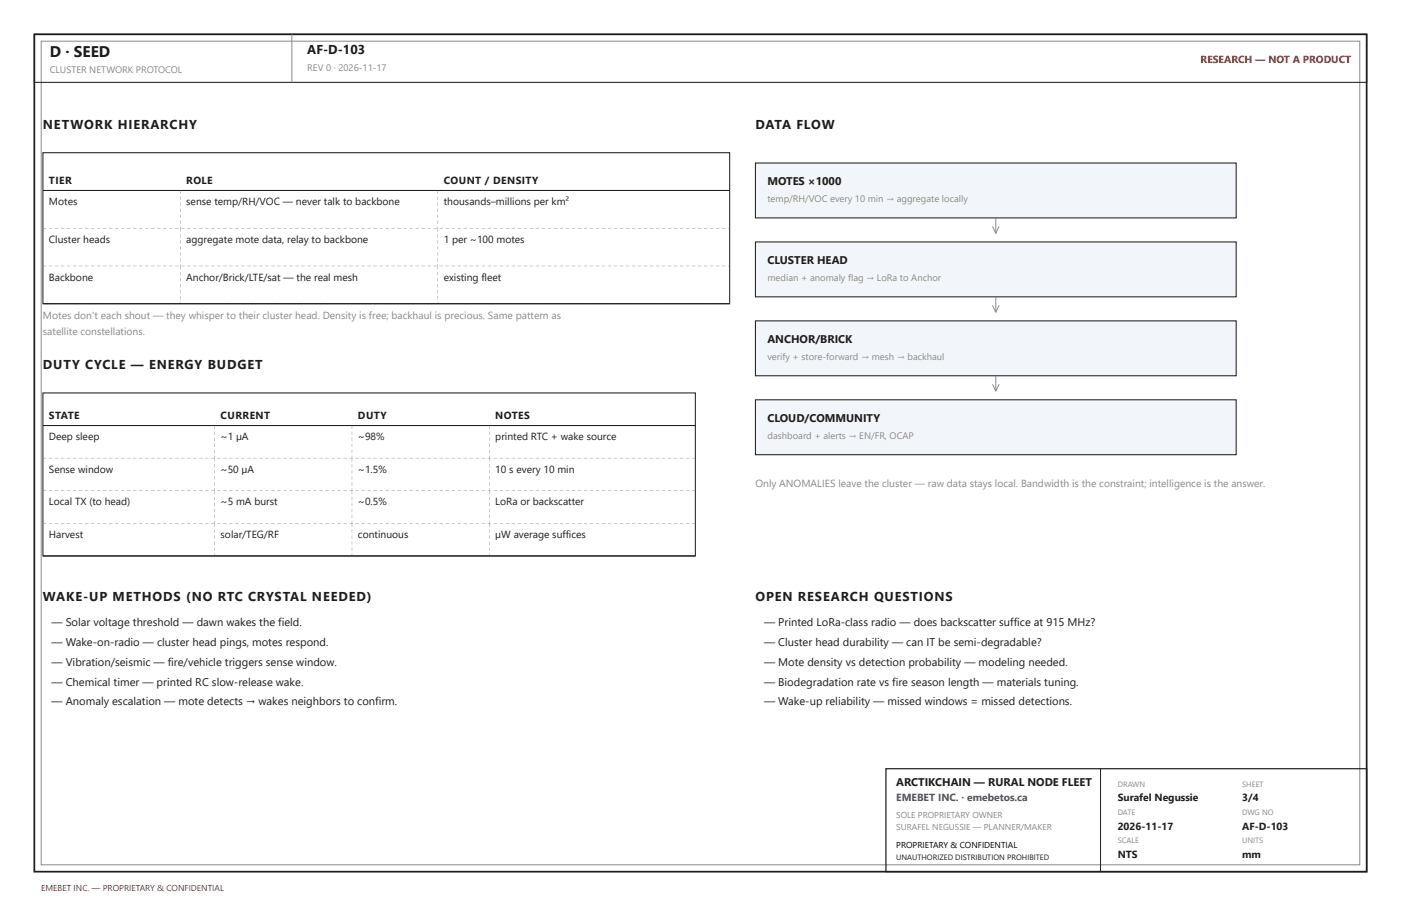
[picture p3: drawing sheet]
<svg xmlns="http://www.w3.org/2000/svg" width="432mm" height="279mm" viewBox="0 0 432 279" stroke-linecap="round" stroke-linejoin="round" font-family="sans-serif">
<defs><g id="words">
<text font-size="4.8" fill="#1c1c1c" x="15.3" y="17.5">D · SEED</text>
<g font-size="4" fill="#1c1c1c">
<text x="94.7" y="16.7">AF-D-103</text>
<text x="13.2" y="39.7">NETWORK HIERARCHY</text>
<text x="232.8" y="39.7">DATA FLOW</text>
<text x="13.2" y="113.8">DUTY CYCLE — ENERGY BUDGET</text>
<text x="13.2" y="185.2">WAKE-UP METHODS (NO RTC CRYSTAL NEEDED)</text>
<text x="232.8" y="185.2">OPEN RESEARCH QUESTIONS</text>
</g>
<g font-size="3.4" fill="#1c1c1c">
<text x="236.5" y="57.2">MOTES ×1000</text>
<text x="236.5" y="81.5">CLUSTER HEAD</text>
<text x="236.5" y="105.8">ANCHOR/BRICK</text>
<text x="236.5" y="130.2">CLOUD/COMMUNITY</text>
<text x="15.9" y="193.1">— Solar voltage threshold — dawn wakes the field.</text>
<text x="235.5" y="193.1">— Printed LoRa-class radio — does backscatter suffice at 915 MHz?</text>
<text x="15.9" y="199.2">— Wake-on-radio — cluster head pings, motes respond.</text>
<text x="235.5" y="199.2">— Cluster head durability — can IT be semi-degradable?</text>
<text x="15.9" y="205.3">— Vibration/seismic — fire/vehicle triggers sense window.</text>
<text x="235.5" y="205.3">— Mote density vs detection probability — modeling needed.</text>
<text x="15.9" y="211.4">— Chemical timer — printed RC slow-release wake.</text>
<text x="235.5" y="211.4">— Biodegradation rate vs fire season length — materials tuning.</text>
<text x="15.9" y="217.5">— Anomaly escalation — mote detects → wakes neighbors to confirm.</text>
<text x="235.5" y="217.5">— Wake-up reliability — missed windows = missed detections.</text>
<text x="276.2" y="242.4">ARCTIKCHAIN — RURAL NODE FLEET</text>
</g>
<text font-size="3.2" fill="#b3261e" x="370" y="19.6">RESEARCH — NOT A PRODUCT</text>
<g font-size="3.2" fill="#1c1c1c">
<text x="15.1" y="56.6">TIER</text>
<text x="57.4" y="56.6">ROLE</text>
<text x="136.8" y="56.6">COUNT / DENSITY</text>
<text x="15.1" y="63.2">Motes</text>
<text x="57.4" y="63.2">sense temp/RH/VOC — never talk to backbone</text>
<text x="136.8" y="63.2">thousands–millions per km²</text>
<text x="15.1" y="74.9">Cluster heads</text>
<text x="57.4" y="74.9">aggregate mote data, relay to backbone</text>
<text x="136.8" y="74.9">1 per ~100 motes</text>
<text x="15.1" y="86.5">Backbone</text>
<text x="57.4" y="86.5">Anchor/Brick/LTE/sat — the real mesh</text>
<text x="136.8" y="86.5">existing fleet</text>
<text x="15.1" y="129.1">STATE</text>
<text x="68" y="129.1">CURRENT</text>
<text x="110.3" y="129.1">DUTY</text>
<text x="152.7" y="129.1">NOTES</text>
<text x="15.1" y="135.7">Deep sleep</text>
<text x="68" y="135.7">~1 µA</text>
<text x="110.3" y="135.7">~98%</text>
<text x="152.7" y="135.7">printed RTC + wake source</text>
<text x="15.1" y="145.8">Sense window</text>
<text x="68" y="145.8">~50 µA</text>
<text x="110.3" y="145.8">~1.5%</text>
<text x="152.7" y="145.8">10 s every 10 min</text>
<text x="15.1" y="155.8">Local TX (to head)</text>
<text x="68" y="155.8">~5 mA burst</text>
<text x="110.3" y="155.8">~0.5%</text>
<text x="152.7" y="155.8">LoRa or backscatter</text>
<text x="15.1" y="165.9">Harvest</text>
<text x="68" y="165.9">solar/TEG/RF</text>
<text x="110.3" y="165.9">continuous</text>
<text x="152.7" y="165.9">µW average suffices</text>
<text x="344.5" y="247.1">Surafel Negussie</text>
<text x="382.9" y="247.1">3/4</text>
<text x="344.5" y="255.9">2026-11-17</text>
<text x="382.9" y="255.9">AF-D-103</text>
<text x="344.5" y="264.6">NTS</text>
<text x="382.9" y="264.6">mm</text>
</g>
<g font-size="3.2" fill="#8a8a8a">
<text x="13.2" y="98.4">Motes don't each shout — they whisper to their cluster head. Density is free; backhaul is precious. Same pattern as</text>
<text x="13.2" y="103.2">satellite constellations.</text>
<text x="232.8" y="150.3">Only ANOMALIES leave the cluster — raw data stays local. Bandwidth is the constraint; intelligence is the answer.</text>
</g>
<text font-size="3.2" fill="#1a4f8a" x="276.2" y="247.1">EMEBET INC. · emebetos.ca</text>
<g font-size="2.9" fill="#8a8a8a">
<text x="15.3" y="22.5">CLUSTER NETWORK PROTOCOL</text>
<text x="94.7" y="22">REV 0 · 2026-11-17</text>
<text x="236.5" y="62.4">temp/RH/VOC every 10 min → aggregate locally</text>
<text x="236.5" y="86.8">median + anomaly flag → LoRa to Anchor</text>
<text x="236.5" y="111.1">verify + store-forward → mesh → backhaul</text>
<text x="236.5" y="135.5">dashboard + alerts → EN/FR, OCAP</text>
</g>
<g font-size="2.6" fill="#8a8a8a">
<text x="276.2" y="252.1">SOLE PROPRIETARY OWNER</text>
<text x="276.2" y="255.9">SURAFEL NEGUSSIE — PLANNER/MAKER</text>
</g>
<text font-size="2.6" x="276.2" y="261.4">PROPRIETARY &amp; CONFIDENTIAL</text>
<text font-size="2.6" fill="#b3261e" x="12.7" y="274.6">EMEBET INC. — PROPRIETARY &amp; CONFIDENTIAL</text>
<g font-size="2.4" fill="#8a8a8a">
<text x="344.5" y="242.6">DRAWN</text>
<text x="382.9" y="242.6">SHEET</text>
<text x="344.5" y="251.4">DATE</text>
<text x="382.9" y="251.4">DWG NO</text>
<text x="344.5" y="260.1">SCALE</text>
<text x="382.9" y="260.1">UNITS</text>
</g>
<text font-size="2.4" fill="#1c1c1c" x="276.2" y="265.1">UNAUTHORIZED DISTRIBUTION PROHIBITED</text>
</g></defs>
<path d="M10.6 10.6h410.6v258.2h-410.6z" fill="none" stroke="#1c1c1c" stroke-width=".53"/>
<path d="M12.7 12.7h406.4v254h-406.4zM90 10.6v14.8" fill="none" stroke="#8a8a8a" stroke-width=".31"/>
<path d="M10.6 10.6h410.6v14.8h-410.6zM13.2 47.1h211.7v46.6h-211.7zM13.2 58.7h211.7" fill="none" stroke="#1c1c1c" stroke-width=".32"/>
<g fill="#8a8a8a">
<path d="M55.5 58.7l.1 1.1zM55.5 60.6l.1 1zM55.5 62.4l.1 1.1zM55.5 64.3l.1 1.1zM55.5 66.1l.1 1.1zM55.5 68l.1 1.1zM55.5 69.8l.1 .6z"/>
<path d="M134.9 58.7l.1 1.1zM134.9 60.6l.1 1zM134.9 62.4l.1 1.1zM134.9 64.3l.1 1.1zM134.9 66.1l.1 1.1zM134.9 68l.1 1.1zM134.9 69.8l.1 .6z"/>
<path d="M13.2 70.3l1.1 .1zM15.1 70.3l1 .1zM16.9 70.3l1.1 .1zM18.8 70.3l1 .1zM20.6 70.3l1.1 .1zM22.5 70.3l1 .1zM24.3 70.3l1.1 .1zM26.2 70.3l1.1 .1zM28 70.3l1.1 .1zM29.9 70.3l1.1 .1zM31.7 70.3l1.1 .1zM33.6 70.3l1.1 .1zM35.5 70.3l1 .1zM37.3 70.3l1.1 .1zM39.2 70.3l1 .1zM41 70.3l1.1 .1zM42.9 70.3l1 .1zM44.7 70.3l1.1 .1zM46.6 70.3l1 .1zM48.4 70.3l1.1 .1zM50.3 70.3l1 .1zM52.1 70.3l1.1 .1zM54 70.3l1 .1zM55.8 70.3l1.1 .1zM57.7 70.3l1 .1zM59.5 70.3l1.1 .1zM61.4 70.3l1 .1zM63.2 70.3l1.1 .1zM65.1 70.3l1 .1zM66.9 70.3l1.1 .1zM68.8 70.3l1 .1zM70.6 70.3l1.1 .1zM72.5 70.3l1.1 .1zM74.3 70.3l1.1 .1zM76.2 70.3l1.1 .1zM78.1 70.3l1 .1zM79.9 70.3l1.1 .1zM81.8 70.3l1 .1zM83.6 70.3l1.1 .1zM85.5 70.3l1 .1zM87.3 70.3l1.1 .1zM89.2 70.3l1 .1zM91 70.3l1.1 .1zM92.9 70.3l1 .1zM94.7 70.3l1.1 .1zM96.6 70.3l1 .1zM98.4 70.3l1.1 .1zM100.3 70.3l1 .1zM102.1 70.3l1.1 .1zM104 70.3l1 .1zM105.8 70.3l1.1 .1zM107.7 70.3l1 .1zM109.5 70.3l1.1 .1zM111.4 70.3l1 .1zM113.2 70.3l1.1 .1zM115.1 70.3l1.1 .1zM116.9 70.3l1.1 .1zM118.8 70.3l1.1 .1zM120.6 70.3l1.1 .1zM122.5 70.3l1.1 .1zM124.4 70.3l1 .1zM126.2 70.3l1.1 .1zM128.1 70.3l1 .1zM129.9 70.3l1.1 .1zM131.8 70.3l1 .1zM133.6 70.3l1.1 .1zM135.5 70.3l1 .1zM137.3 70.3l1.1 .1zM139.2 70.3l1 .1zM141 70.3l1.1 .1zM142.9 70.3l1 .1zM144.7 70.3l1.1 .1zM146.6 70.3l1 .1zM148.4 70.3l1.1 .1zM150.3 70.3l1 .1zM152.1 70.3l1.1 .1zM154 70.3l1 .1zM155.8 70.3l1.1 .1zM157.7 70.3l1 .1zM159.5 70.3l1.1 .1zM161.4 70.3l1.1 .1zM163.2 70.3l1.1 .1zM165.1 70.3l1.1 .1zM167 70.3l1 .1zM168.8 70.3l1.1 .1zM170.7 70.3l1 .1zM172.5 70.3l1.1 .1zM174.4 70.3l1 .1zM176.2 70.3l1.1 .1zM178.1 70.3l1 .1zM179.9 70.3l1.1 .1zM181.8 70.3l1 .1zM183.6 70.3l1.1 .1zM185.5 70.3l1 .1zM187.3 70.3l1.1 .1zM189.2 70.3l1 .1zM191 70.3l1.1 .1zM192.9 70.3l1 .1zM194.7 70.3l1.1 .1zM196.6 70.3l1 .1zM198.4 70.3l1.1 .1zM200.3 70.3l1 .1zM202.1 70.3l1.1 .1zM204 70.3l1.1 .1zM205.8 70.3l1.1 .1zM207.7 70.3l1.1 .1zM209.5 70.3l1.1 .1zM211.4 70.3l1.1 .1zM213.3 70.3l1 .1zM215.1 70.3l1.1 .1zM217 70.3l1 .1zM218.8 70.3l1.1 .1zM220.7 70.3l1 .1zM222.5 70.3l1.1 .1zM224.4 70.3l.5 .1z"/>
<path d="M55.5 70.4l.1 1zM55.5 72.2l.1 1.1zM55.5 74.1l.1 1zM55.5 75.9l.1 1.1zM55.5 77.8l.1 1zM55.5 79.6l.1 1.1zM55.5 81.5l.1 .5z"/>
<path d="M134.9 70.4l.1 1zM134.9 72.2l.1 1.1zM134.9 74.1l.1 1zM134.9 75.9l.1 1.1zM134.9 77.8l.1 1zM134.9 79.6l.1 1.1zM134.9 81.5l.1 .5z"/>
<path d="M13.2 82l1.1 .1zM15.1 82l1 .1zM16.9 82l1.1 .1zM18.8 82l1 .1zM20.6 82l1.1 .1zM22.5 82l1 .1zM24.3 82l1.1 .1zM26.2 82l1.1 .1zM28 82l1.1 .1zM29.9 82l1.1 .1zM31.7 82l1.1 .1zM33.6 82l1.1 .1zM35.5 82l1 .1zM37.3 82l1.1 .1zM39.2 82l1 .1zM41 82l1.1 .1zM42.9 82l1 .1zM44.7 82l1.1 .1zM46.6 82l1 .1zM48.4 82l1.1 .1zM50.3 82l1 .1zM52.1 82l1.1 .1zM54 82l1 .1zM55.8 82l1.1 .1zM57.7 82l1 .1zM59.5 82l1.1 .1zM61.4 82l1 .1zM63.2 82l1.1 .1zM65.1 82l1 .1zM66.9 82l1.1 .1zM68.8 82l1 .1zM70.6 82l1.1 .1zM72.5 82l1.1 .1zM74.3 82l1.1 .1zM76.2 82l1.1 .1zM78.1 82l1 .1zM79.9 82l1.1 .1zM81.8 82l1 .1zM83.6 82l1.1 .1zM85.5 82l1 .1zM87.3 82l1.1 .1zM89.2 82l1 .1zM91 82l1.1 .1zM92.9 82l1 .1zM94.7 82l1.1 .1zM96.6 82l1 .1zM98.4 82l1.1 .1zM100.3 82l1 .1zM102.1 82l1.1 .1zM104 82l1 .1zM105.8 82l1.1 .1zM107.7 82l1 .1zM109.5 82l1.1 .1zM111.4 82l1 .1zM113.2 82l1.1 .1zM115.1 82l1.1 .1zM116.9 82l1.1 .1zM118.8 82l1.1 .1zM120.6 82l1.1 .1zM122.5 82l1.1 .1zM124.4 82l1 .1zM126.2 82l1.1 .1zM128.1 82l1 .1zM129.9 82l1.1 .1zM131.8 82l1 .1zM133.6 82l1.1 .1zM135.5 82l1 .1zM137.3 82l1.1 .1zM139.2 82l1 .1zM141 82l1.1 .1zM142.9 82l1 .1zM144.7 82l1.1 .1zM146.6 82l1 .1zM148.4 82l1.1 .1zM150.3 82l1 .1zM152.1 82l1.1 .1zM154 82l1 .1zM155.8 82l1.1 .1zM157.7 82l1 .1zM159.5 82l1.1 .1zM161.4 82l1.1 .1zM163.2 82l1.1 .1zM165.1 82l1.1 .1zM167 82l1 .1zM168.8 82l1.1 .1zM170.7 82l1 .1zM172.5 82l1.1 .1zM174.4 82l1 .1zM176.2 82l1.1 .1zM178.1 82l1 .1zM179.9 82l1.1 .1zM181.8 82l1 .1zM183.6 82l1.1 .1zM185.5 82l1 .1zM187.3 82l1.1 .1zM189.2 82l1 .1zM191 82l1.1 .1zM192.9 82l1 .1zM194.7 82l1.1 .1zM196.6 82l1 .1zM198.4 82l1.1 .1zM200.3 82l1 .1zM202.1 82l1.1 .1zM204 82l1.1 .1zM205.8 82l1.1 .1zM207.7 82l1.1 .1zM209.5 82l1.1 .1zM211.4 82l1.1 .1zM213.3 82l1 .1zM215.1 82l1.1 .1zM217 82l1 .1zM218.8 82l1.1 .1zM220.7 82l1 .1zM222.5 82l1.1 .1zM224.4 82l.5 .1z"/>
<path d="M55.5 82l.1 1.1zM55.5 83.9l.1 1zM55.5 85.7l.1 1.1zM55.5 87.6l.1 1zM55.5 89.4l.1 1.1zM55.5 91.3l.1 1zM55.5 93.1l.1 .6z"/>
<path d="M134.9 82l.1 1.1zM134.9 83.9l.1 1zM134.9 85.7l.1 1.1zM134.9 87.6l.1 1zM134.9 89.4l.1 1.1zM134.9 91.3l.1 1zM134.9 93.1l.1 .6z"/>
<path d="M13.2 93.6l1.1 .1zM15.1 93.6l1 .1zM16.9 93.6l1.1 .1zM18.8 93.6l1 .1zM20.6 93.6l1.1 .1zM22.5 93.6l1 .1zM24.3 93.6l1.1 .1zM26.2 93.6l1.1 .1zM28 93.6l1.1 .1zM29.9 93.6l1.1 .1zM31.7 93.6l1.1 .1zM33.6 93.6l1.1 .1zM35.5 93.6l1 .1zM37.3 93.6l1.1 .1zM39.2 93.6l1 .1zM41 93.6l1.1 .1zM42.9 93.6l1 .1zM44.7 93.6l1.1 .1zM46.6 93.6l1 .1zM48.4 93.6l1.1 .1zM50.3 93.6l1 .1zM52.1 93.6l1.1 .1zM54 93.6l1 .1zM55.8 93.6l1.1 .1zM57.7 93.6l1 .1zM59.5 93.6l1.1 .1zM61.4 93.6l1 .1zM63.2 93.6l1.1 .1zM65.1 93.6l1 .1zM66.9 93.6l1.1 .1zM68.8 93.6l1 .1zM70.6 93.6l1.1 .1zM72.5 93.6l1.1 .1zM74.3 93.6l1.1 .1zM76.2 93.6l1.1 .1zM78.1 93.6l1 .1zM79.9 93.6l1.1 .1zM81.8 93.6l1 .1zM83.6 93.6l1.1 .1zM85.5 93.6l1 .1zM87.3 93.6l1.1 .1zM89.2 93.6l1 .1zM91 93.6l1.1 .1zM92.9 93.6l1 .1zM94.7 93.6l1.1 .1zM96.6 93.6l1 .1zM98.4 93.6l1.1 .1zM100.3 93.6l1 .1zM102.1 93.6l1.1 .1zM104 93.6l1 .1zM105.8 93.6l1.1 .1zM107.7 93.6l1 .1zM109.5 93.6l1.1 .1zM111.4 93.6l1 .1zM113.2 93.6l1.1 .1zM115.1 93.6l1.1 .1zM116.9 93.6l1.1 .1zM118.8 93.6l1.1 .1zM120.6 93.6l1.1 .1zM122.5 93.6l1.1 .1zM124.4 93.6l1 .1zM126.2 93.6l1.1 .1zM128.1 93.6l1 .1zM129.9 93.6l1.1 .1zM131.8 93.6l1 .1zM133.6 93.6l1.1 .1zM135.5 93.6l1 .1zM137.3 93.6l1.1 .1zM139.2 93.6l1 .1zM141 93.6l1.1 .1zM142.9 93.6l1 .1zM144.7 93.6l1.1 .1zM146.6 93.6l1 .1zM148.4 93.6l1.1 .1zM150.3 93.6l1 .1zM152.1 93.6l1.1 .1zM154 93.6l1 .1zM155.8 93.6l1.1 .1zM157.7 93.6l1 .1zM159.5 93.6l1.1 .1zM161.4 93.6l1.1 .1zM163.2 93.6l1.1 .1zM165.1 93.6l1.1 .1zM167 93.6l1 .1zM168.8 93.6l1.1 .1zM170.7 93.6l1 .1zM172.5 93.6l1.1 .1zM174.4 93.6l1 .1zM176.2 93.6l1.1 .1zM178.1 93.6l1 .1zM179.9 93.6l1.1 .1zM181.8 93.6l1 .1zM183.6 93.6l1.1 .1zM185.5 93.6l1 .1zM187.3 93.6l1.1 .1zM189.2 93.6l1 .1zM191 93.6l1.1 .1zM192.9 93.6l1 .1zM194.7 93.6l1.1 .1zM196.6 93.6l1 .1zM198.4 93.6l1.1 .1zM200.3 93.6l1 .1zM202.1 93.6l1.1 .1zM204 93.6l1.1 .1zM205.8 93.6l1.1 .1zM207.7 93.6l1.1 .1zM209.5 93.6l1.1 .1zM211.4 93.6l1.1 .1zM213.3 93.6l1 .1zM215.1 93.6l1.1 .1zM217 93.6l1 .1zM218.8 93.6l1.1 .1zM220.7 93.6l1 .1zM222.5 93.6l1.1 .1zM224.4 93.6l.5 .1z"/>
</g>
<path d="M13.2 93.7h211.7M13.2 121.2h201.1v50.2h-201.1zM13.2 131.2h201.1" fill="none" stroke="#1c1c1c" stroke-width=".32"/>
<g fill="#8a8a8a">
<path d="M66.1 131.2l.1 1.1zM66.1 133.1l.1 1zM66.1 134.9l.1 1.1zM66.1 136.8l.1 1zM66.1 138.6l.1 1.1zM66.1 140.5l.1 .8z"/>
<path d="M108.4 131.2l.1 1.1zM108.4 133.1l.1 1zM108.4 134.9l.1 1.1zM108.4 136.8l.1 1zM108.4 138.6l.1 1.1zM108.4 140.5l.1 .8z"/>
<path d="M150.7 131.2l.2 1.1zM150.7 133.1l.2 1zM150.7 134.9l.2 1.1zM150.7 136.8l.2 1zM150.7 138.6l.2 1.1zM150.7 140.5l.2 .8z"/>
<path d="M13.2 141.2l1.1 .2zM15.1 141.2l1 .2zM16.9 141.2l1.1 .2zM18.8 141.2l1 .2zM20.6 141.2l1.1 .2zM22.5 141.2l1 .2zM24.3 141.2l1.1 .2zM26.2 141.2l1.1 .2zM28 141.2l1.1 .2zM29.9 141.2l1.1 .2zM31.7 141.2l1.1 .2zM33.6 141.2l1.1 .2zM35.5 141.2l1 .2zM37.3 141.2l1.1 .2zM39.2 141.2l1 .2zM41 141.2l1.1 .2zM42.9 141.2l1 .2zM44.7 141.2l1.1 .2zM46.6 141.2l1 .2zM48.4 141.2l1.1 .2zM50.3 141.2l1 .2zM52.1 141.2l1.1 .2zM54 141.2l1 .2zM55.8 141.2l1.1 .2zM57.7 141.2l1 .2zM59.5 141.2l1.1 .2zM61.4 141.2l1 .2zM63.2 141.2l1.1 .2zM65.1 141.2l1 .2zM66.9 141.2l1.1 .2zM68.8 141.2l1 .2zM70.6 141.2l1.1 .2zM72.5 141.2l1.1 .2zM74.3 141.2l1.1 .2zM76.2 141.2l1.1 .2zM78.1 141.2l1 .2zM79.9 141.2l1.1 .2zM81.8 141.2l1 .2zM83.6 141.2l1.1 .2zM85.5 141.2l1 .2zM87.3 141.2l1.1 .2zM89.2 141.2l1 .2zM91 141.2l1.1 .2zM92.9 141.2l1 .2zM94.7 141.2l1.1 .2zM96.6 141.2l1 .2zM98.4 141.2l1.1 .2zM100.3 141.2l1 .2zM102.1 141.2l1.1 .2zM104 141.2l1 .2zM105.8 141.2l1.1 .2zM107.7 141.2l1 .2zM109.5 141.2l1.1 .2zM111.4 141.2l1 .2zM113.2 141.2l1.1 .2zM115.1 141.2l1.1 .2zM116.9 141.2l1.1 .2zM118.8 141.2l1.1 .2zM120.6 141.2l1.1 .2zM122.5 141.2l1.1 .2zM124.4 141.2l1 .2zM126.2 141.2l1.1 .2zM128.1 141.2l1 .2zM129.9 141.2l1.1 .2zM131.8 141.2l1 .2zM133.6 141.2l1.1 .2zM135.5 141.2l1 .2zM137.3 141.2l1.1 .2zM139.2 141.2l1 .2zM141 141.2l1.1 .2zM142.9 141.2l1 .2zM144.7 141.2l1.1 .2zM146.6 141.2l1 .2zM148.4 141.2l1.1 .2zM150.3 141.2l1 .2zM152.1 141.2l1.1 .2zM154 141.2l1 .2zM155.8 141.2l1.1 .2zM157.7 141.2l1 .2zM159.5 141.2l1.1 .2zM161.4 141.2l1.1 .2zM163.2 141.2l1.1 .2zM165.1 141.2l1.1 .2zM167 141.2l1 .2zM168.8 141.2l1.1 .2zM170.7 141.2l1 .2zM172.5 141.2l1.1 .2zM174.4 141.2l1 .2zM176.2 141.2l1.1 .2zM178.1 141.2l1 .2zM179.9 141.2l1.1 .2zM181.8 141.2l1 .2zM183.6 141.2l1.1 .2zM185.5 141.2l1 .2zM187.3 141.2l1.1 .2zM189.2 141.2l1 .2zM191 141.2l1.1 .2zM192.9 141.2l1 .2zM194.7 141.2l1.1 .2zM196.6 141.2l1 .2zM198.4 141.2l1.1 .2zM200.3 141.2l1 .2zM202.1 141.2l1.1 .2zM204 141.2l1.1 .2zM205.8 141.2l1.1 .2zM207.7 141.2l1.1 .2zM209.5 141.2l1.1 .2zM211.4 141.2l1.1 .2zM213.3 141.2l1 .2z"/>
<path d="M66.1 141.3l.1 1zM66.1 143.1l.1 1.1zM66.1 145l.1 1zM66.1 146.8l.1 1.1zM66.1 148.7l.1 1.1zM66.1 150.5l.1 .8z"/>
<path d="M108.4 141.3l.1 1zM108.4 143.1l.1 1.1zM108.4 145l.1 1zM108.4 146.8l.1 1.1zM108.4 148.7l.1 1.1zM108.4 150.5l.1 .8z"/>
<path d="M150.7 141.3l.2 1zM150.7 143.1l.2 1.1zM150.7 145l.2 1zM150.7 146.8l.2 1.1zM150.7 148.7l.2 1.1zM150.7 150.5l.2 .8z"/>
<path d="M13.2 151.3l1.1 .1zM15.1 151.3l1 .1zM16.9 151.3l1.1 .1zM18.8 151.3l1 .1zM20.6 151.3l1.1 .1zM22.5 151.3l1 .1zM24.3 151.3l1.1 .1zM26.2 151.3l1.1 .1zM28 151.3l1.1 .1zM29.9 151.3l1.1 .1zM31.7 151.3l1.1 .1zM33.6 151.3l1.1 .1zM35.5 151.3l1 .1zM37.3 151.3l1.1 .1zM39.2 151.3l1 .1zM41 151.3l1.1 .1zM42.9 151.3l1 .1zM44.7 151.3l1.1 .1zM46.6 151.3l1 .1zM48.4 151.3l1.1 .1zM50.3 151.3l1 .1zM52.1 151.3l1.1 .1zM54 151.3l1 .1zM55.8 151.3l1.1 .1zM57.7 151.3l1 .1zM59.5 151.3l1.1 .1zM61.4 151.3l1 .1zM63.2 151.3l1.1 .1zM65.1 151.3l1 .1zM66.9 151.3l1.1 .1zM68.8 151.3l1 .1zM70.6 151.3l1.1 .1zM72.5 151.3l1.1 .1zM74.3 151.3l1.1 .1zM76.2 151.3l1.1 .1zM78.1 151.3l1 .1zM79.9 151.3l1.1 .1zM81.8 151.3l1 .1zM83.6 151.3l1.1 .1zM85.5 151.3l1 .1zM87.3 151.3l1.1 .1zM89.2 151.3l1 .1zM91 151.3l1.1 .1zM92.9 151.3l1 .1zM94.7 151.3l1.1 .1zM96.6 151.3l1 .1zM98.4 151.3l1.1 .1zM100.3 151.3l1 .1zM102.1 151.3l1.1 .1zM104 151.3l1 .1zM105.8 151.3l1.1 .1zM107.7 151.3l1 .1zM109.5 151.3l1.1 .1zM111.4 151.3l1 .1zM113.2 151.3l1.1 .1zM115.1 151.3l1.1 .1zM116.9 151.3l1.1 .1zM118.8 151.3l1.1 .1zM120.6 151.3l1.1 .1zM122.5 151.3l1.1 .1zM124.4 151.3l1 .1zM126.2 151.3l1.1 .1zM128.1 151.3l1 .1zM129.9 151.3l1.1 .1zM131.8 151.3l1 .1zM133.6 151.3l1.1 .1zM135.5 151.3l1 .1zM137.3 151.3l1.1 .1zM139.2 151.3l1 .1zM141 151.3l1.1 .1zM142.9 151.3l1 .1zM144.7 151.3l1.1 .1zM146.6 151.3l1 .1zM148.4 151.3l1.1 .1zM150.3 151.3l1 .1zM152.1 151.3l1.1 .1zM154 151.3l1 .1zM155.8 151.3l1.1 .1zM157.7 151.3l1 .1zM159.5 151.3l1.1 .1zM161.4 151.3l1.1 .1zM163.2 151.3l1.1 .1zM165.1 151.3l1.1 .1zM167 151.3l1 .1zM168.8 151.3l1.1 .1zM170.7 151.3l1 .1zM172.5 151.3l1.1 .1zM174.4 151.3l1 .1zM176.2 151.3l1.1 .1zM178.1 151.3l1 .1zM179.9 151.3l1.1 .1zM181.8 151.3l1 .1zM183.6 151.3l1.1 .1zM185.5 151.3l1 .1zM187.3 151.3l1.1 .1zM189.2 151.3l1 .1zM191 151.3l1.1 .1zM192.9 151.3l1 .1zM194.7 151.3l1.1 .1zM196.6 151.3l1 .1zM198.4 151.3l1.1 .1zM200.3 151.3l1 .1zM202.1 151.3l1.1 .1zM204 151.3l1.1 .1zM205.8 151.3l1.1 .1zM207.7 151.3l1.1 .1zM209.5 151.3l1.1 .1zM211.4 151.3l1.1 .1zM213.3 151.3l1 .1z"/>
<path d="M66.1 151.3l.1 1.1zM66.1 153.2l.1 1.1zM66.1 155l.1 1.1zM66.1 156.9l.1 1.1zM66.1 158.7l.1 1.1zM66.1 160.6l.1 .8z"/>
<path d="M108.4 151.3l.1 1.1zM108.4 153.2l.1 1.1zM108.4 155l.1 1.1zM108.4 156.9l.1 1.1zM108.4 158.7l.1 1.1zM108.4 160.6l.1 .8z"/>
<path d="M150.7 151.3l.2 1.1zM150.7 153.2l.2 1.1zM150.7 155l.2 1.1zM150.7 156.9l.2 1.1zM150.7 158.7l.2 1.1zM150.7 160.6l.2 .8z"/>
<path d="M13.2 161.3l1.1 .2zM15.1 161.3l1 .2zM16.9 161.3l1.1 .2zM18.8 161.3l1 .2zM20.6 161.3l1.1 .2zM22.5 161.3l1 .2zM24.3 161.3l1.1 .2zM26.2 161.3l1.1 .2zM28 161.3l1.1 .2zM29.9 161.3l1.1 .2zM31.7 161.3l1.1 .2zM33.6 161.3l1.1 .2zM35.5 161.3l1 .2zM37.3 161.3l1.1 .2zM39.2 161.3l1 .2zM41 161.3l1.1 .2zM42.9 161.3l1 .2zM44.7 161.3l1.1 .2zM46.6 161.3l1 .2zM48.4 161.3l1.1 .2zM50.3 161.3l1 .2zM52.1 161.3l1.1 .2zM54 161.3l1 .2zM55.8 161.3l1.1 .2zM57.7 161.3l1 .2zM59.5 161.3l1.1 .2zM61.4 161.3l1 .2zM63.2 161.3l1.1 .2zM65.1 161.3l1 .2zM66.9 161.3l1.1 .2zM68.8 161.3l1 .2zM70.6 161.3l1.1 .2zM72.5 161.3l1.1 .2zM74.3 161.3l1.1 .2zM76.2 161.3l1.1 .2zM78.1 161.3l1 .2zM79.9 161.3l1.1 .2zM81.8 161.3l1 .2zM83.6 161.3l1.1 .2zM85.5 161.3l1 .2zM87.3 161.3l1.1 .2zM89.2 161.3l1 .2zM91 161.3l1.1 .2zM92.9 161.3l1 .2zM94.7 161.3l1.1 .2zM96.6 161.3l1 .2zM98.4 161.3l1.1 .2zM100.3 161.3l1 .2zM102.1 161.3l1.1 .2zM104 161.3l1 .2zM105.8 161.3l1.1 .2zM107.7 161.3l1 .2zM109.5 161.3l1.1 .2zM111.4 161.3l1 .2zM113.2 161.3l1.1 .2zM115.1 161.3l1.1 .2zM116.9 161.3l1.1 .2zM118.8 161.3l1.1 .2zM120.6 161.3l1.1 .2zM122.5 161.3l1.1 .2zM124.4 161.3l1 .2zM126.2 161.3l1.1 .2zM128.1 161.3l1 .2zM129.9 161.3l1.1 .2zM131.8 161.3l1 .2zM133.6 161.3l1.1 .2zM135.5 161.3l1 .2zM137.3 161.3l1.1 .2zM139.2 161.3l1 .2zM141 161.3l1.1 .2zM142.9 161.3l1 .2zM144.7 161.3l1.1 .2zM146.6 161.3l1 .2zM148.4 161.3l1.1 .2zM150.3 161.3l1 .2zM152.1 161.3l1.1 .2zM154 161.3l1 .2zM155.8 161.3l1.1 .2zM157.7 161.3l1 .2zM159.5 161.3l1.1 .2zM161.4 161.3l1.1 .2zM163.2 161.3l1.1 .2zM165.1 161.3l1.1 .2zM167 161.3l1 .2zM168.8 161.3l1.1 .2zM170.7 161.3l1 .2zM172.5 161.3l1.1 .2zM174.4 161.3l1 .2zM176.2 161.3l1.1 .2zM178.1 161.3l1 .2zM179.9 161.3l1.1 .2zM181.8 161.3l1 .2zM183.6 161.3l1.1 .2zM185.5 161.3l1 .2zM187.3 161.3l1.1 .2zM189.2 161.3l1 .2zM191 161.3l1.1 .2zM192.9 161.3l1 .2zM194.7 161.3l1.1 .2zM196.6 161.3l1 .2zM198.4 161.3l1.1 .2zM200.3 161.3l1 .2zM202.1 161.3l1.1 .2zM204 161.3l1.1 .2zM205.8 161.3l1.1 .2zM207.7 161.3l1.1 .2zM209.5 161.3l1.1 .2zM211.4 161.3l1.1 .2zM213.3 161.3l1 .2z"/>
<path d="M66.1 161.4l.1 1.1zM66.1 163.2l.1 1.1zM66.1 165.1l.1 1.1zM66.1 167l.1 1zM66.1 168.8l.1 1.1zM66.1 170.7l.1 .7z"/>
<path d="M108.4 161.4l.1 1.1zM108.4 163.2l.1 1.1zM108.4 165.1l.1 1.1zM108.4 167l.1 1zM108.4 168.8l.1 1.1zM108.4 170.7l.1 .7z"/>
<path d="M150.7 161.4l.2 1.1zM150.7 163.2l.2 1.1zM150.7 165.1l.2 1.1zM150.7 167l.2 1zM150.7 168.8l.2 1.1zM150.7 170.7l.2 .7z"/>
<path d="M13.2 171.4l1.1 .1zM15.1 171.4l1 .1zM16.9 171.4l1.1 .1zM18.8 171.4l1 .1zM20.6 171.4l1.1 .1zM22.5 171.4l1 .1zM24.3 171.4l1.1 .1zM26.2 171.4l1.1 .1zM28 171.4l1.1 .1zM29.9 171.4l1.1 .1zM31.7 171.4l1.1 .1zM33.6 171.4l1.1 .1zM35.5 171.4l1 .1zM37.3 171.4l1.1 .1zM39.2 171.4l1 .1zM41 171.4l1.1 .1zM42.9 171.4l1 .1zM44.7 171.4l1.1 .1zM46.6 171.4l1 .1zM48.4 171.4l1.1 .1zM50.3 171.4l1 .1zM52.1 171.4l1.1 .1zM54 171.4l1 .1zM55.8 171.4l1.1 .1zM57.7 171.4l1 .1zM59.5 171.4l1.1 .1zM61.4 171.4l1 .1zM63.2 171.4l1.1 .1zM65.1 171.4l1 .1zM66.9 171.4l1.1 .1zM68.8 171.4l1 .1zM70.6 171.4l1.1 .1zM72.5 171.4l1.1 .1zM74.3 171.4l1.1 .1zM76.2 171.4l1.1 .1zM78.1 171.4l1 .1zM79.9 171.4l1.1 .1zM81.8 171.4l1 .1zM83.6 171.4l1.1 .1zM85.5 171.4l1 .1zM87.3 171.4l1.1 .1zM89.2 171.4l1 .1zM91 171.4l1.1 .1zM92.9 171.4l1 .1zM94.7 171.4l1.1 .1zM96.6 171.4l1 .1zM98.4 171.4l1.1 .1zM100.3 171.4l1 .1zM102.1 171.4l1.1 .1zM104 171.4l1 .1zM105.8 171.4l1.1 .1zM107.7 171.4l1 .1zM109.5 171.4l1.1 .1zM111.4 171.4l1 .1zM113.2 171.4l1.1 .1zM115.1 171.4l1.1 .1zM116.9 171.4l1.1 .1zM118.8 171.4l1.1 .1zM120.6 171.4l1.1 .1zM122.5 171.4l1.1 .1zM124.4 171.4l1 .1zM126.2 171.4l1.1 .1zM128.1 171.4l1 .1zM129.9 171.4l1.1 .1zM131.8 171.4l1 .1zM133.6 171.4l1.1 .1zM135.5 171.4l1 .1zM137.3 171.4l1.1 .1zM139.2 171.4l1 .1zM141 171.4l1.1 .1zM142.9 171.4l1 .1zM144.7 171.4l1.1 .1zM146.6 171.4l1 .1zM148.4 171.4l1.1 .1zM150.3 171.4l1 .1zM152.1 171.4l1.1 .1zM154 171.4l1 .1zM155.8 171.4l1.1 .1zM157.7 171.4l1 .1zM159.5 171.4l1.1 .1zM161.4 171.4l1.1 .1zM163.2 171.4l1.1 .1zM165.1 171.4l1.1 .1zM167 171.4l1 .1zM168.8 171.4l1.1 .1zM170.7 171.4l1 .1zM172.5 171.4l1.1 .1zM174.4 171.4l1 .1zM176.2 171.4l1.1 .1zM178.1 171.4l1 .1zM179.9 171.4l1.1 .1zM181.8 171.4l1 .1zM183.6 171.4l1.1 .1zM185.5 171.4l1 .1zM187.3 171.4l1.1 .1zM189.2 171.4l1 .1zM191 171.4l1.1 .1zM192.9 171.4l1 .1zM194.7 171.4l1.1 .1zM196.6 171.4l1 .1zM198.4 171.4l1.1 .1zM200.3 171.4l1 .1zM202.1 171.4l1.1 .1zM204 171.4l1.1 .1zM205.8 171.4l1.1 .1zM207.7 171.4l1.1 .1zM209.5 171.4l1.1 .1zM211.4 171.4l1.1 .1zM213.3 171.4l1 .1z"/>
</g>
<path d="M13.2 171.4h201.1" fill="none" stroke="#1c1c1c" stroke-width=".32"/>
<path d="M232.8 50.3h148.2v16.9h-148.2z" fill="#f2f5f9"/>
<path d="M232.8 50.3h148.2v16.9h-148.2z" fill="none" stroke="#1c1c1c" stroke-width=".32"/>
<path d="M305.9 69.8l1 2.2M306.9 67.2v4.8M307.9 69.8l-1 2.2" fill="none" stroke="#8a8a8a" stroke-width=".31"/>
<path d="M232.8 74.6h148.2v16.9h-148.2z" fill="#f2f5f9"/>
<path d="M232.8 74.6h148.2v16.9h-148.2z" fill="none" stroke="#1c1c1c" stroke-width=".32"/>
<path d="M305.9 94.2l1 2.1M306.9 91.5v4.8M307.9 94.2l-1 2.1" fill="none" stroke="#8a8a8a" stroke-width=".31"/>
<path d="M232.8 99h148.2v16.9h-148.2z" fill="#f2f5f9"/>
<path d="M232.8 99h148.2v16.9h-148.2z" fill="none" stroke="#1c1c1c" stroke-width=".32"/>
<path d="M305.9 118.5l1 2.1M306.9 115.9v4.7M307.9 118.5l-1 2.1" fill="none" stroke="#8a8a8a" stroke-width=".31"/>
<path d="M232.8 123.3h148.2v16.9h-148.2z" fill="#f2f5f9"/>
<path d="M232.8 123.3h148.2v16.9h-148.2z" fill="none" stroke="#1c1c1c" stroke-width=".32"/>
<path d="M273 237.1h148.2v31.7h-148.2z" fill="none" stroke="#1c1c1c" stroke-width=".37"/>
<path d="M339.2 237.1v31.7" fill="none" stroke="#1c1c1c" stroke-width=".31"/>
<use href="#words"/>
</svg>
